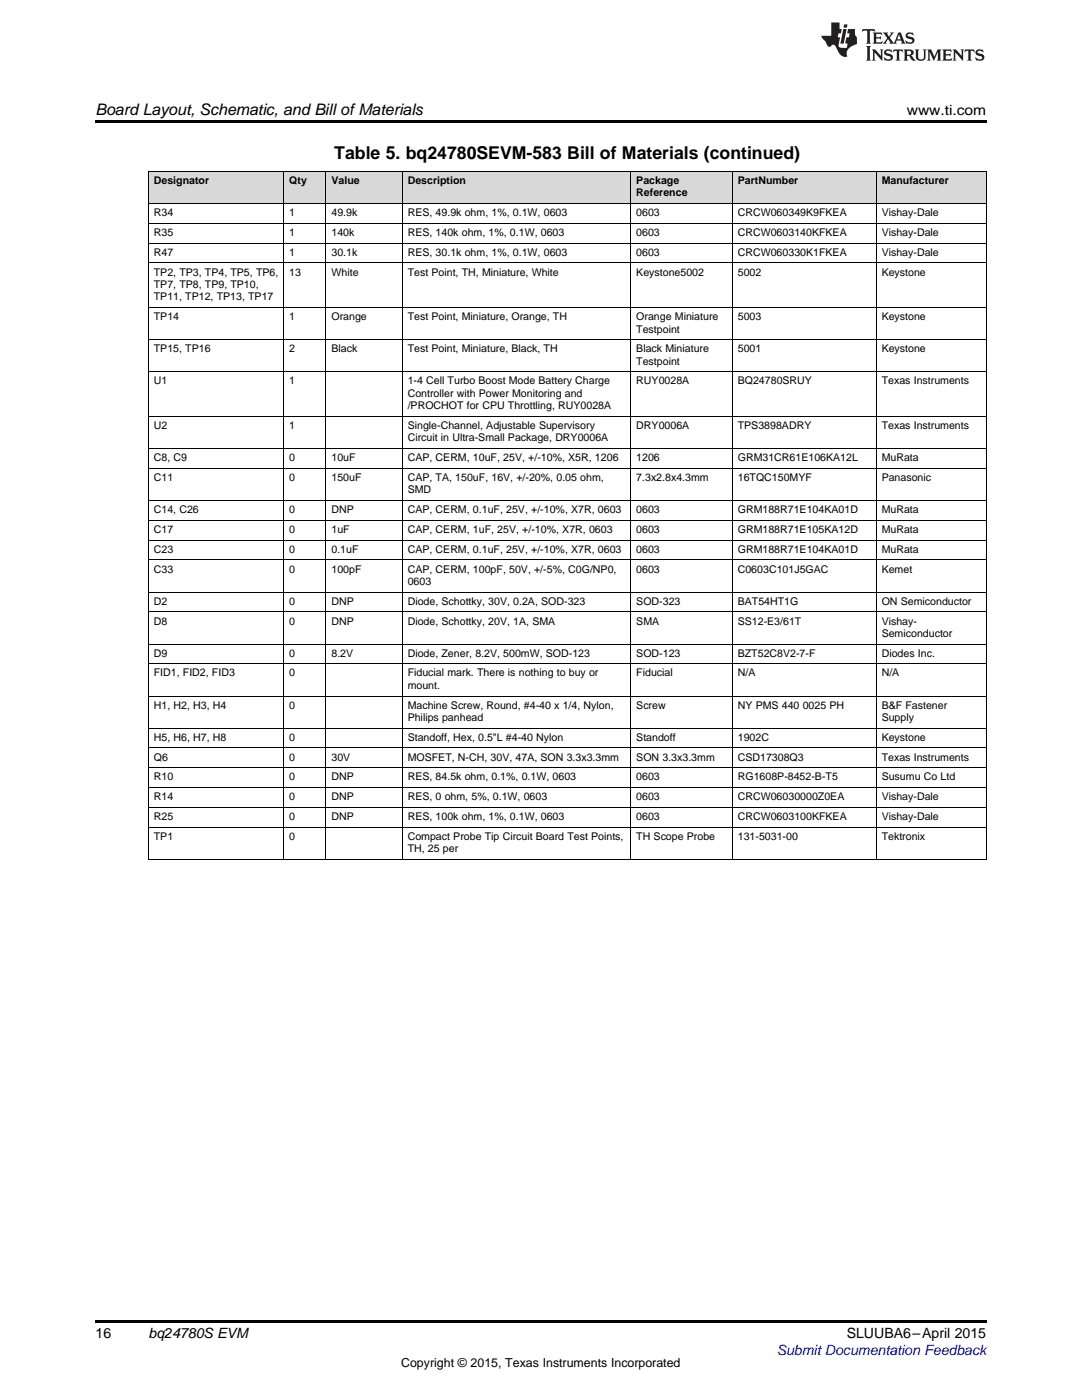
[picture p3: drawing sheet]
<svg xmlns="http://www.w3.org/2000/svg" width="216mm" height="279mm" viewBox="0 0 216 279" stroke-linecap="round" stroke-linejoin="round" font-family="sans-serif">
<defs><g id="words">
<text font-size="3.5" x="66.7" y="31.8">Table 5. bq24780SEVM-583 Bill of Materials (continued)</text>
<text font-size="3.2" x="19" y="23">Board Layout, Schematic, and Bill ofMaterials</text>
<g font-size="2.8">
<text x="180.9" y="23">www.ti.com</text>
<text x="19" y="267">16</text>
<text x="29.6" y="267.1">bq24780S EVM</text>
<text x="168.9" y="267.1">SLUUBA6–April 2015</text>
</g>
<text font-size="2.8" fill="#00f" x="155" y="270.4">Submit Documentation Feedback</text>
<text font-size="2.5" x="80" y="272.7">Copyright © 2015, Texas Instruments Incorporated</text>
<g font-size="2.1">
<text x="30.7" y="36.7">Designator</text>
<text x="57.7" y="36.7">Qty</text>
<text x="66.1" y="36.7">Value</text>
<text x="81.4" y="36.7">Description</text>
<text x="127" y="36.7">Package</text>
<text x="127" y="39.2">Reference</text>
<text x="147.2" y="36.7">PartNumber</text>
<text x="175.9" y="36.7">Manufacturer</text>
<text x="30.7" y="43.1">R34</text>
<text x="30.7" y="47.1">R35</text>
<text x="57.7" y="43.1">1</text>
<text x="57.7" y="47.1">1</text>
<text x="66.1" y="43.1">49.9k</text>
<text x="66.1" y="47.1">140k</text>
<text x="81.4" y="43.1">RES, 49.9k ohm, 1%, 0.1W, 0603</text>
<text x="81.4" y="47.1">RES, 140k ohm, 1%, 0.1W, 0603</text>
<text x="127" y="43.1">0603</text>
<text x="127" y="47.1">0603</text>
<text x="147.2" y="43.1">CRCW060349K9FKEA</text>
<text x="147.2" y="47.1">CRCW0603140KFKEA</text>
<text x="175.9" y="43.1">Vishay-Dale</text>
<text x="175.9" y="47.1">Vishay-Dale</text>
<text x="30.7" y="51">R47</text>
<text x="57.7" y="51">1</text>
<text x="66.1" y="51">30.1k</text>
<text x="81.4" y="51">RES, 30.1k ohm, 1%, 0.1W, 0603</text>
<text x="127" y="51">0603</text>
<text x="147.2" y="51">CRCW060330K1FKEA</text>
<text x="175.9" y="51">Vishay-Dale</text>
<text x="30.7" y="55">TP2, TP3, TP4, TP5, TP6,</text>
<text x="30.7" y="57.5">TP7, TP8, TP9, TP10,</text>
<text x="30.7" y="59.9">TP11, TP12, TP13, TP17</text>
<text x="57.7" y="55">13</text>
<text x="66.1" y="55">White</text>
<text x="81.4" y="55">Test Point, TH, Miniature, White</text>
<text x="127" y="55">Keystone5002</text>
<text x="147.2" y="55">5002</text>
<text x="175.9" y="55">Keystone</text>
<text x="30.7" y="63.9">TP14</text>
<text x="57.7" y="63.9">1</text>
<text x="66.1" y="63.9">Orange</text>
<text x="81.4" y="63.9">Test Point, Miniature, Orange, TH</text>
<text x="127" y="63.9">Orange Miniature</text>
<text x="147.2" y="63.9">5003</text>
<text x="175.9" y="63.9">Keystone</text>
<text x="30.7" y="70.3">TP15, TP16</text>
<text x="57.7" y="70.3">2</text>
<text x="66.1" y="70.3">Black</text>
<text x="81.4" y="70.3">Test Point, Miniature, Black, TH</text>
<text x="127" y="66.4">Testpoint</text>
<text x="127" y="70.3">Black Miniature</text>
<text x="147.2" y="70.3">5001</text>
<text x="175.9" y="70.3">Keystone</text>
<text x="30.7" y="76.7">U1</text>
<text x="57.7" y="76.7">1</text>
<text x="81.4" y="76.7">1-4 Cell Turbo Boost Mode Battery Charge</text>
<text x="127" y="72.8">Testpoint</text>
<text x="127" y="76.7">RUY0028A</text>
<text x="147.2" y="76.7">BQ24780SRUY</text>
<text x="175.9" y="76.7">Texas Instruments</text>
<text x="81.4" y="79.2">Controller with Power Monitoring and</text>
<text x="81.4" y="81.7">/PROCHOT for CPU Throttling, RUY0028A</text>
<text x="30.7" y="85.6">U2</text>
<text x="57.7" y="85.6">1</text>
<text x="81.4" y="85.6">Single-Channel, Adjustable Supervisory</text>
<text x="81.4" y="88.1">Circuit in Ultra-Small Package, DRY0006A</text>
<text x="127" y="85.6">DRY0006A</text>
<text x="147.2" y="85.6">TPS3898ADRY</text>
<text x="175.9" y="85.6">Texas Instruments</text>
<text x="30.7" y="92">C8, C9</text>
<text x="30.7" y="96">C11</text>
<text x="57.7" y="92">0</text>
<text x="57.7" y="96">0</text>
<text x="66.1" y="92">10uF</text>
<text x="66.1" y="96">150uF</text>
<text x="81.4" y="92">CAP, CERM, 10uF, 25V, +/-10%, X5R, 1206</text>
<text x="81.4" y="96">CAP, TA, 150uF, 16V, +/-20%, 0.05 ohm,</text>
<text x="127" y="92">1206</text>
<text x="127" y="96">7.3x2.8x4.3mm</text>
<text x="147.2" y="92">GRM31CR61E106KA12L</text>
<text x="147.2" y="96">16TQC150MYF</text>
<text x="175.9" y="92">MuRata</text>
<text x="175.9" y="96">Panasonic</text>
<text x="81.4" y="98.5">SMD</text>
<text x="30.7" y="102.4">C14, C26</text>
<text x="30.7" y="106.4">C17</text>
<text x="57.7" y="102.4">0</text>
<text x="57.7" y="106.4">0</text>
<text x="66.1" y="102.4">DNP</text>
<text x="66.1" y="106.4">1uF</text>
<text x="81.4" y="102.4">CAP, CERM, 0.1uF, 25V, +/-10%, X7R, 0603</text>
<text x="81.4" y="106.4">CAP, CERM, 1uF, 25V, +/-10%, X7R, 0603</text>
<text x="127" y="102.4">0603</text>
<text x="127" y="106.4">0603</text>
<text x="147.2" y="102.4">GRM188R71E104KA01D</text>
<text x="147.2" y="106.4">GRM188R71E105KA12D</text>
<text x="175.9" y="102.4">MuRata</text>
<text x="175.9" y="106.4">MuRata</text>
<text x="30.7" y="110.3">C23</text>
<text x="57.7" y="110.3">0</text>
<text x="66.1" y="110.3">0.1uF</text>
<text x="81.4" y="110.3">CAP, CERM, 0.1uF, 25V, +/-10%, X7R, 0603</text>
<text x="127" y="110.3">0603</text>
<text x="147.2" y="110.3">GRM188R71E104KA01D</text>
<text x="175.9" y="110.3">MuRata</text>
<text x="30.7" y="114.3">C33</text>
<text x="57.7" y="114.3">0</text>
<text x="66.1" y="114.3">100pF</text>
<text x="81.4" y="114.3">CAP, CERM, 100pF, 50V, +/-5%, C0G/NP0,</text>
<text x="81.4" y="116.7">0603</text>
<text x="127" y="114.3">0603</text>
<text x="147.2" y="114.3">C0603C101J5GAC</text>
<text x="175.9" y="114.3">Kemet</text>
<text x="30.7" y="120.7">D2</text>
<text x="30.7" y="124.6">D8</text>
<text x="57.7" y="120.7">0</text>
<text x="57.7" y="124.6">0</text>
<text x="66.1" y="120.7">DNP</text>
<text x="66.1" y="124.6">DNP</text>
<text x="81.4" y="120.7">Diode, Schottky, 30V, 0.2A, SOD-323</text>
<text x="81.4" y="124.6">Diode, Schottky, 20V, 1A, SMA</text>
<text x="127" y="120.7">SOD-323</text>
<text x="127" y="124.6">SMA</text>
<text x="147.2" y="120.7">BAT54HT1G</text>
<text x="147.2" y="124.6">SS12-E3/61T</text>
<text x="175.9" y="120.7">ON Semiconductor</text>
<text x="175.9" y="124.6">Vishay-</text>
<text x="30.7" y="131.1">D9</text>
<text x="57.7" y="131.1">0</text>
<text x="66.1" y="131.1">8.2V</text>
<text x="81.4" y="131.1">Diode, Zener, 8.2V, 500mW, SOD-123</text>
<text x="127" y="131.1">SOD-123</text>
<text x="147.2" y="131.1">BZT52C8V2-7-F</text>
<text x="175.9" y="127.1">Semiconductor</text>
<text x="175.9" y="131.1">Diodes Inc.</text>
<text x="30.7" y="135">FID1, FID2, FID3</text>
<text x="57.7" y="135">0</text>
<text x="81.4" y="135">Fiducial mark. There is nothing to buy or</text>
<text x="81.4" y="137.5">mount.</text>
<text x="127" y="135">Fiducial</text>
<text x="147.2" y="135">N/A</text>
<text x="175.9" y="135">N/A</text>
<text x="30.7" y="141.4">H1, H2, H3, H4</text>
<text x="57.7" y="141.4">0</text>
<text x="81.4" y="141.4">Machine Screw, Round, #4-40 x 1/4, Nylon,</text>
<text x="81.4" y="143.9">Philips panhead</text>
<text x="127" y="141.4">Screw</text>
<text x="147.2" y="141.4">NY PMS 440</text>
<text x="160.2" y="141.4">0025 PH</text>
<text x="175.9" y="141.4">B&amp;F Fastener</text>
<text x="175.9" y="143.9">Supply</text>
<text x="30.7" y="147.8">H5, H6, H7, H8</text>
<text x="57.7" y="147.8">0</text>
<text x="81.4" y="147.8">Standoff, Hex, 0.5&quot;L #4-40 Nylon</text>
<text x="127" y="147.8">Standoff</text>
<text x="147.2" y="147.8">1902C</text>
<text x="175.9" y="147.8">Keystone</text>
<text x="30.7" y="151.8">Q6</text>
<text x="30.7" y="155.8">R10</text>
<text x="57.7" y="151.8">0</text>
<text x="57.7" y="155.8">0</text>
<text x="66.1" y="151.8">30V</text>
<text x="66.1" y="155.8">DNP</text>
<text x="81.4" y="151.8">MOSFET, N-CH, 30V, 47A, SON 3.3x3.3mm</text>
<text x="81.4" y="155.8">RES, 84.5k ohm, 0.1%, 0.1W, 0603</text>
<text x="127" y="151.8">SON 3.3x3.3mm</text>
<text x="127" y="155.8">0603</text>
<text x="147.2" y="151.8">CSD17308Q3</text>
<text x="147.2" y="155.8">RG1608P-8452-B-T5</text>
<text x="175.9" y="151.8">Texas Instruments</text>
<text x="175.9" y="155.8">Susumu Co Ltd</text>
<text x="30.7" y="159.7">R14</text>
<text x="57.7" y="159.7">0</text>
<text x="66.1" y="159.7">DNP</text>
<text x="81.4" y="159.7">RES, 0 ohm, 5%, 0.1W, 0603</text>
<text x="127" y="159.7">0603</text>
<text x="147.2" y="159.7">CRCW06030000Z0EA</text>
<text x="175.9" y="159.7">Vishay-Dale</text>
<text x="30.7" y="163.7">R25</text>
<text x="30.7" y="167.6">TP1</text>
<text x="57.7" y="163.7">0</text>
<text x="57.7" y="167.6">0</text>
<text x="66.1" y="163.7">DNP</text>
<text x="81.4" y="163.7">RES, 100k ohm, 1%, 0.1W, 0603</text>
<text x="81.4" y="167.6">Compact Probe Tip Circuit Board Test Points,</text>
<text x="127" y="163.7">0603</text>
<text x="127" y="167.6">TH Scope Probe</text>
<text x="147.2" y="163.7">CRCW0603100KFKEA</text>
<text x="147.2" y="167.6">131-5031-00</text>
<text x="175.9" y="163.7">Vishay-Dale</text>
<text x="175.9" y="167.6">Tektronix</text>
<text x="81.4" y="170.1">TH, 25 per</text>
</g>
</g></defs>
<g fill="#d8d8d8">
<path d="M29.6 34.3h27.1v6.4h-27.1z"/>
<path d="M56.7 34.3h8.4v6.4h-8.4z"/>
<path d="M65.1 34.3h15.2v6.4h-15.2z"/>
<path d="M80.3 34.3h45.6v6.4h-45.6z"/>
<path d="M125.9 34.3h20.3v6.4h-20.3z"/>
<path d="M146.2 34.3h28.7v6.4h-28.7z"/>
<path d="M174.9 34.3h21.9v6.4h-21.9z"/>
</g>
<path d="M19 24h177.8v.6h-177.8zM19 263.5h177.8v.6h-177.8z" fill="#000"/>
<g fill="none" stroke="#000" stroke-width=".2">
<path d="M29.6 34.2h167.2M29.7 34.3v137.3M56.6 34.3v137.3M65 34.3v137.3M80.2 34.3v137.3M125.9 34.3v137.3M146.1 34.3v137.3M174.8 34.3v137.3M196.8 34.3v137.3M29.6 52.5h167.2M29.6 48.5h167.2M29.6 44.6h167.2"/>
<path d="M29.6 40.6h167.2M29.6 74.2h167.2M29.6 67.8h167.2M29.6 61.4h167.2M29.6 99.9h167.2M29.6 93.5h167.2M29.6 89.5h167.2M29.6 83.1h167.2M29.6 118.2h167.2M29.6 111.7h167.2M29.6 107.8h167.2M29.6 103.8h167.2"/>
<path d="M29.6 138.9h167.2M29.6 132.5h167.2M29.6 128.5h167.2M29.6 122.1h167.2M29.6 157.2h167.2M29.6 153.2h167.2M29.6 149.3h167.2M29.6 145.3h167.2M29.6 171.5h167.2M29.6 165.1h167.2M29.6 161.1h167.2"/>
</g>
<g fill="#231f20">
<path d="M172.1 5.8l-.1 .6 .5-.3h.5v.2v2.1l-.2 .3h1l-.2-.3v-2.1v-.2h.6l.4 .3-.1-.6zM174.1 6.5l.3 .4v1.5l-.3 .3h1.9l.1-.5a1.04 1.04 0 0 1-1.3 .1v-.6h.6l.4 .2v-.7l-.4 .2h-.6l.1-.6h.7l.4 .2-.1-.5zM176.1 6.5l.9 1.1-.9 1.1h.8l-.1-.2 .4-.7 .4 .7-.2 .2h1.6l-.2-.2 .1-.4h.9l.2 .4-.2 .2h.9l-.2-.3-.8-1.9h-.5l-.9 2.1-.7-1.1 .8-1h-.8l.1 .3-.3 .5-.4-.6 .2-.2zM179.4 6.9l.3 .9h-.7zM180.9 6.6a.63 .63 0 0 0-.2 .7 .63 .63 0 0 0 .6 .4l.6 .2 .1 .2a.75 .75 0 0 1-.7 .4 .75 .75 0 0 1-.6-.5l.1 .7 .2-.1a1.11 1.11 0 0 0 1.5-.5 1.13 1.13 0 0 0-1.3-.9l-.1-.3a1.04 1.04 0 0 1 1.2 .2l-.1-.6-.2 .1-.5-.1zM172.8 9.2l.3 .3v2.2l-.3 .4h1l-.2-.4v-2.2l.2-.3zM174 9.9l.2 .3v1.5l-.2 .4h.7l-.2-.4v-1.3l1.6 1.7v-1.9l.2-.3h-.7l.2 .3v.9l-1.2-1.2zM176.6 10a.62 .62 0 0 0-.2 .7 .62 .62 0 0 0 .6 .4l.6 .2 .1 .2a.76 .76 0 0 1-.7 .4 .76 .76 0 0 1-.6-.5l.1 .7 .1-.1a1.11 1.11 0 0 0 1.6-.6 1.13 1.13 0 0 0-1.3-.8l-.1-.3a1.04 1.04 0 0 1 1.2 .1l-.1-.5-.2 .1-.5-.2zM178.3 9.9l-.1 .6a.61 .61 0 0 1 .7-.3v1.5l-.2 .4h1l-.3-.4v-1.5a.63 .63 0 0 1 .8 .3l-.1-.6zM180.3 9.9l.2 .3v1.5l-.2 .4h.9l-.2-.2v-.7l.6 .2a.76 .76 0 0 0 1.1 .6l-1-.9a.58 .58 0 0 0 .6-.6 .58 .58 0 0 0-.5-.6zM181 10.2l.1-.1a.45 .45 0 0 1 .6 .1 .45 .45 0 0 1 .1 .5l-.8 .2zM182.5 9.9l.2 .2a2.17 2.17 0 0 0 .4 1.9 .99 .99 0 0 0 1.6-.7v-1.1l.2-.3h-.8l.2 .2a1.92 1.92 0 0 1-.2 1.7 .6 .6 0 0 1-.9-.5v-1.1l.2-.3zM185 9.9l.2 .3v1.5l-.2 .4h.7l-.2-.4v-1.4l.8 1.8 .8-1.8v1.4l-.2 .4h1l-.3-.4v-1.5l.3-.3h-.8l-.7 1.4-.6-1.4zM188 9.9l.2 .3v1.5l-.2 .4h1.8l.2-.6a1.04 1.04 0 0 1-1.3 .2v-.6h.6l.4 .1v-.6l-.4 .2h-.6l.1-.6h.7l.4 .2-.1-.5zM190.1 9.9l.2 .3v1.5l-.2 .4h.7l-.2-.4v-1.3l1.6 1.7v-1.9l.2-.3h-.7l.2 .3v.9l-1.1-1.2zM192.6 9.9l-.1 .6a.61 .61 0 0 1 .7-.3v1.5l-.2 .4h.9l-.2-.4v-1.5a.63 .63 0 0 1 .8 .3l-.2-.6zM194.9 10a.62 .62 0 0 0-.2 .7 .62 .62 0 0 0 .6 .4l.5 .2 .2 .2a.76 .76 0 0 1-.7 .4 .76 .76 0 0 1-.7-.5l.2 .7 .1-.1a1.11 1.11 0 0 0 1.5-.6 1.13 1.13 0 0 0-1.2-.8l-.1-.3a1.04 1.04 0 0 1 1.2 .1l-.2-.5-.2 .1-.5-.2z"/>
<path d="M165.9 4.5v2.6h-2l.1 .4 .8 .9a.91 .91 0 0 0 .9 .9 .56 .56 0 0 1 .5-.4 .56 .56 0 0 1 .5 .3l.4 .8a1.53 1.53 0 0 0 2 1.3 1.54 1.54 0 0 1 1-2.1l.9-.4-.1-1.4a1.52 1.52 0 0 1-.3-1.6h-1.4l-.2 .9h.5l-.1 .8h-.5l-.2 .9v.2l.4 .1-.1 .9a1.93 1.93 0 0 1-1.7-.3l.3-1.8h-.4l.1-.8h.5l.2-.9h-.5v-1.3zM168.3 5.8l-.6 2.9h.7l.5-2.9zM168.4 4.9l-.1 .6h.7l.1-.6z"/>
</g>
<use href="#words"/>
</svg>
